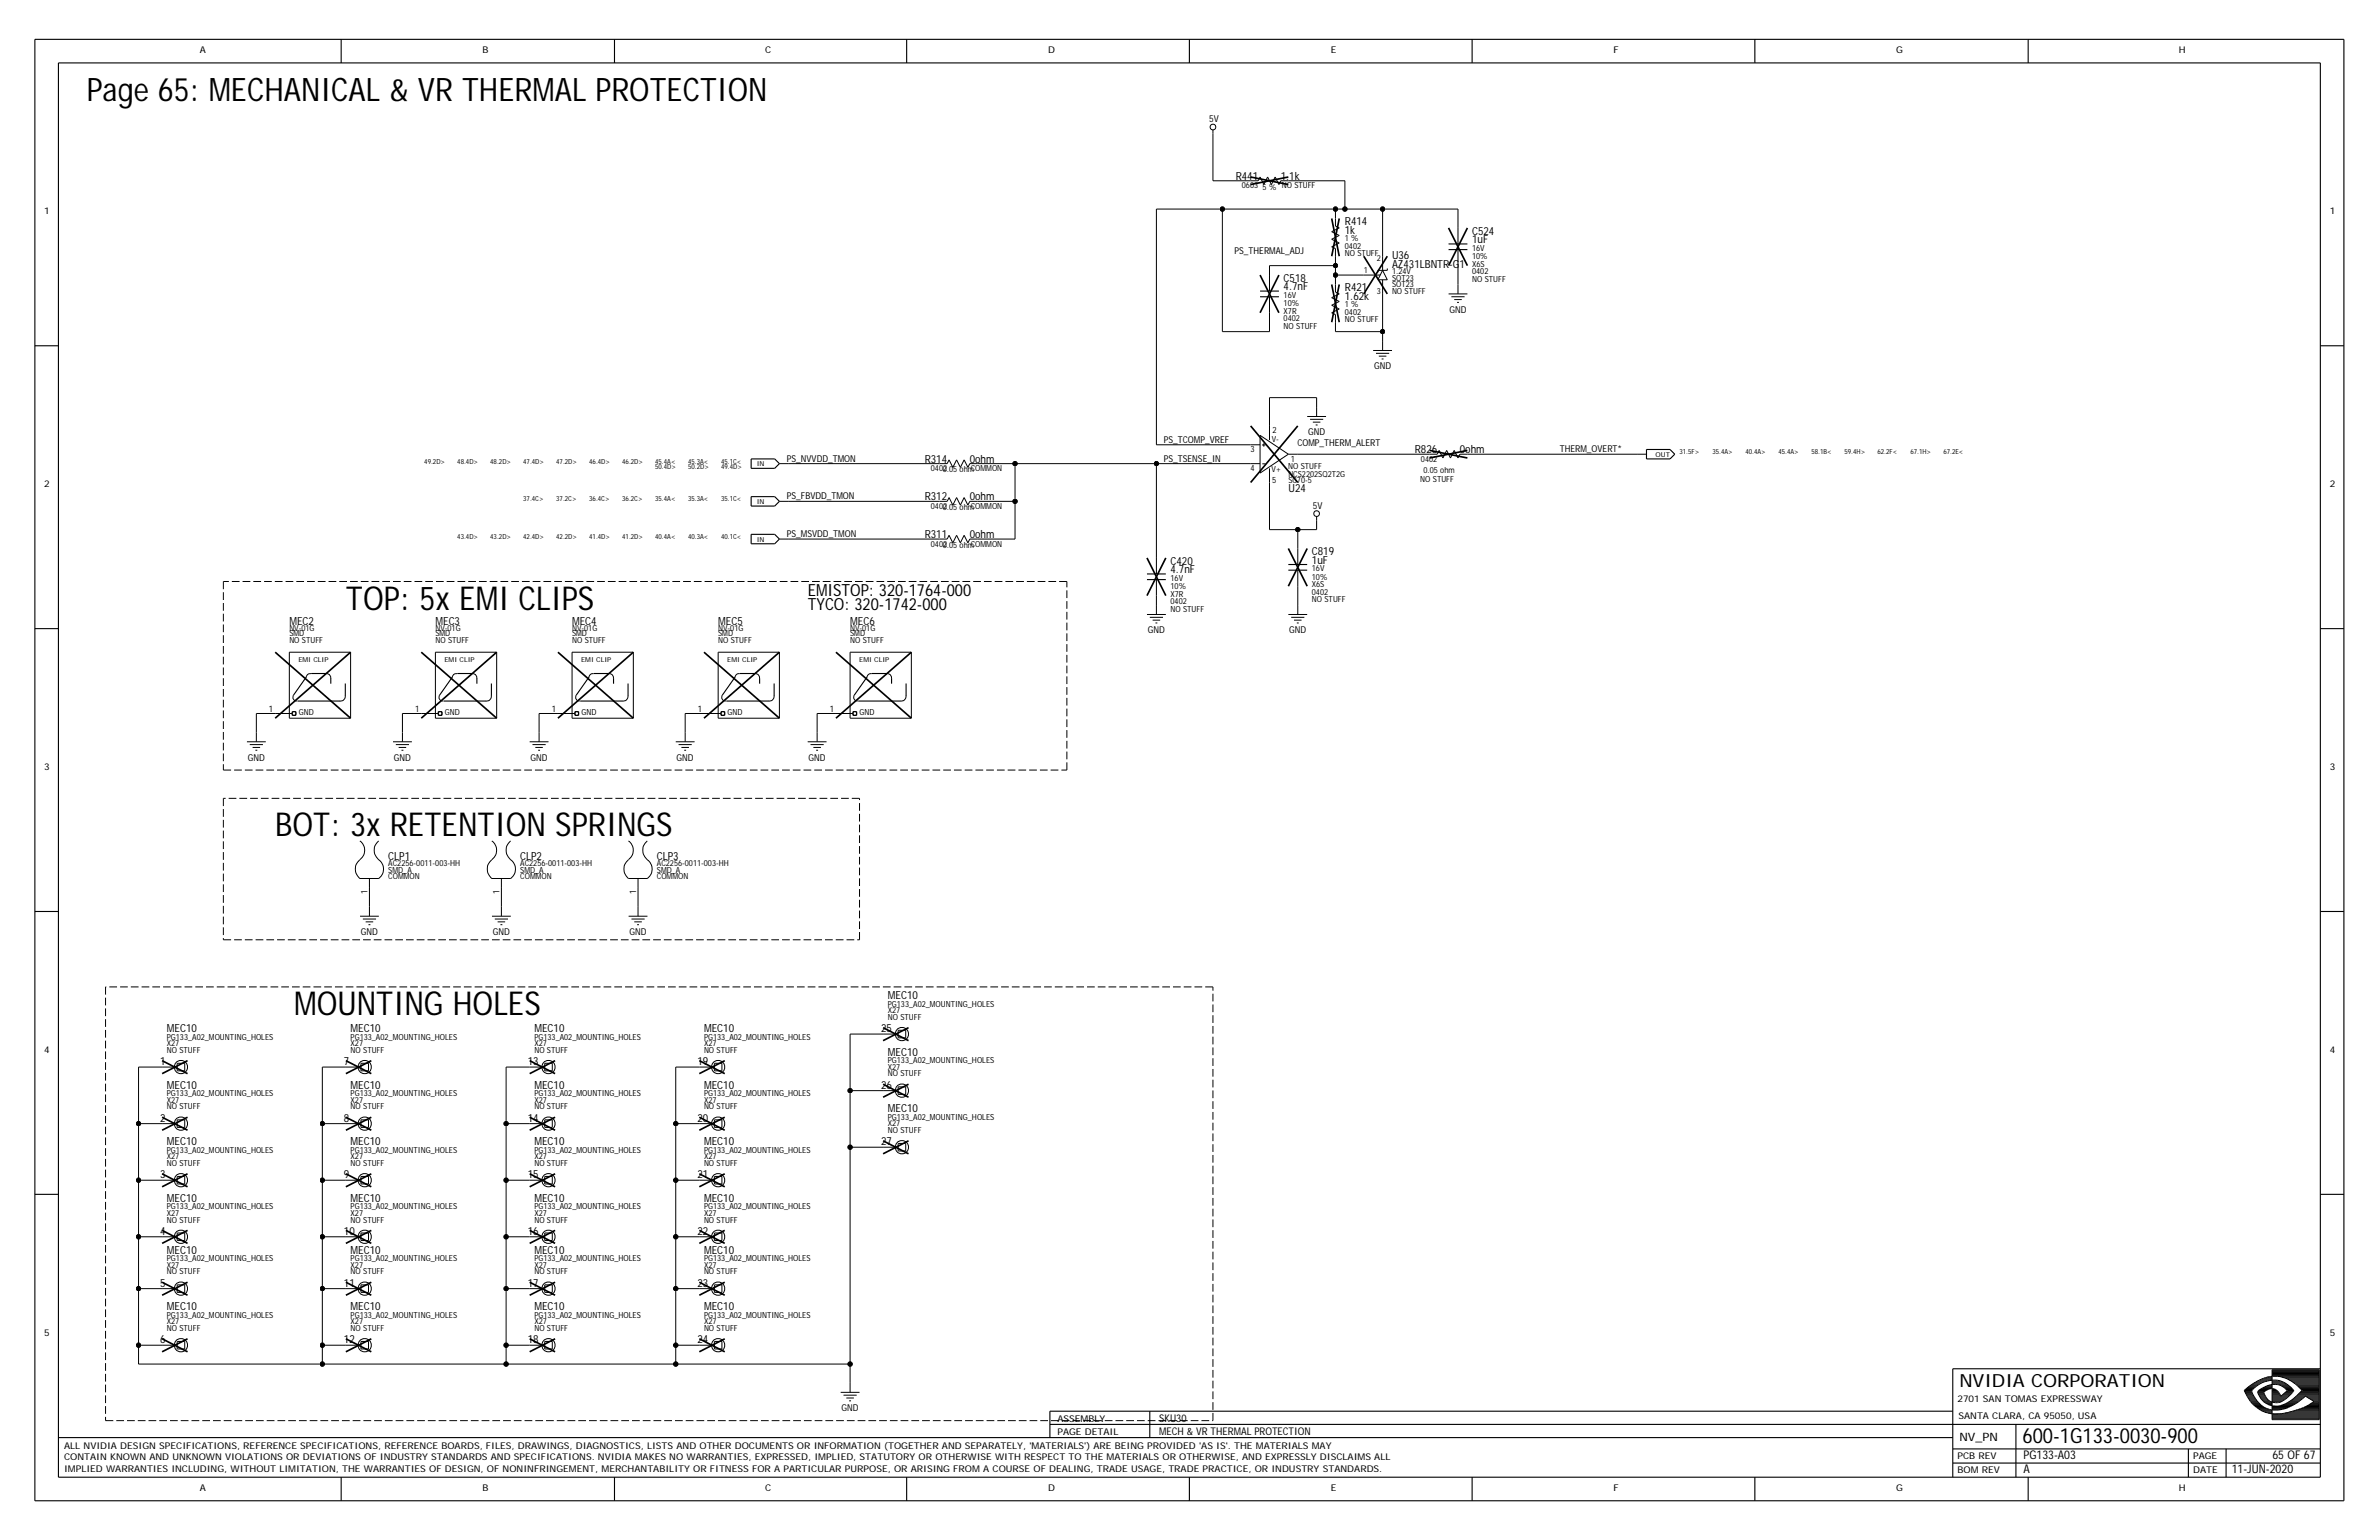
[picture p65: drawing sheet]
<svg xmlns="http://www.w3.org/2000/svg" width="432mm" height="279mm" viewBox="0 0 432 279" stroke-linecap="round" stroke-linejoin="round" font-family="sans-serif">
<defs><g id="words">
<g font-size="6">
<text x="62.8" y="110.6">TOP: 5x EMI CLIPS</text>
<text x="49.9" y="151.7">BOT: 3x RETENTION SPRINGS</text>
<text x="53.4" y="184.2">MOUNTING HOLES</text>
</g>
<text font-size="5.9" x="15.7" y="18.3">Page 65: MECHANICAL &amp; VR THERMAL PROTECTION</text>
<text font-size="3.8" x="367.1" y="261.8">600-1G133-0030-900</text>
<text font-size="3.3" x="355.6" y="251.6">NVIDIA CORPORATION</text>
<g font-size="3">
<text x="146.6" y="110.6">TYCO: 320-1742-000</text>
<text x="146.6" y="108.1">EMISTOP: 320-1764-000</text>
</g>
<g font-size="2.2">
<text x="367.3" y="267.3">A</text>
<text x="367.3" y="264.8">PG133-A03</text>
<text x="405.1" y="267.3">11-JUN-2020</text>
<text x="412.5" y="264.8">65 OF 67</text>
</g>
<text font-size="2.1" x="355.6" y="261.5">NV_PN</text>
<g font-size="2">
<text x="224.3" y="32.6">R441</text>
<text x="232.5" y="32.6">1.1k</text>
<text x="244.1" y="40.8">R414</text>
<text x="244.1" y="42.4">1k</text>
<text x="252.7" y="47">U36</text>
<text x="267.2" y="42.5">C524</text>
<text x="267.2" y="44.1">1uF</text>
<text x="233" y="51.1">C518</text>
<text x="233" y="52.6">4.7nF</text>
<text x="244.1" y="52.8">R421</text>
<text x="252.7" y="48.5">AZ431LBNTR-G1</text>
<text x="244.1" y="54.4">1.62k</text>
<text x="167.8" y="83.9">R314</text>
<text x="176" y="83.9">0ohm</text>
<text x="256.8" y="82.2">R826</text>
<text x="265" y="82.2">0ohm</text>
<text x="233.9" y="89.3">U24</text>
<text x="167.8" y="90.8">R312</text>
<text x="176" y="90.8">0ohm</text>
<text x="167.8" y="97.6">R311</text>
<text x="176" y="97.6">0ohm</text>
<text x="238.1" y="100.7">C819</text>
<text x="212.5" y="102.4">C420</text>
<text x="212.5" y="104">4.7nF</text>
<text x="238.1" y="102.2">1uF</text>
<text x="52.5" y="113.4">MEC2</text>
<text x="79" y="113.4">MEC3</text>
<text x="103.8" y="113.4">MEC4</text>
<text x="130.3" y="113.4">MEC5</text>
<text x="154.3" y="113.4">MEC6</text>
<text x="70.5" y="156">CLP1</text>
<text x="94.4" y="156">CLP2</text>
<text x="119.2" y="156">CLP3</text>
<text x="161.1" y="181.3">MEC10</text>
<text x="30.3" y="187.3">MEC10</text>
<text x="63.6" y="187.3">MEC10</text>
<text x="97" y="187.3">MEC10</text>
<text x="127.8" y="187.3">MEC10</text>
<text x="159.9" y="187.3">25</text>
<text x="161.1" y="191.5">MEC10</text>
<text x="29.1" y="193.3">1</text>
<text x="30.3" y="197.5">MEC10</text>
<text x="62.4" y="193.3">7</text>
<text x="63.6" y="197.5">MEC10</text>
<text x="95.8" y="193.3">13</text>
<text x="97" y="197.5">MEC10</text>
<text x="126.6" y="193.3">19</text>
<text x="127.8" y="197.5">MEC10</text>
<text x="159.9" y="197.5">26</text>
<text x="29.1" y="203.5">2</text>
<text x="62.4" y="203.5">8</text>
<text x="95.8" y="203.5">14</text>
<text x="126.6" y="203.5">20</text>
<text x="161.1" y="201.8">MEC10</text>
<text x="30.3" y="207.8">MEC10</text>
<text x="63.6" y="207.8">MEC10</text>
<text x="97" y="207.8">MEC10</text>
<text x="127.8" y="207.8">MEC10</text>
<text x="159.9" y="207.8">27</text>
<text x="29.1" y="213.8">3</text>
<text x="62.4" y="213.8">9</text>
<text x="95.8" y="213.8">15</text>
<text x="126.6" y="213.8">21</text>
<text x="30.3" y="218.1">MEC10</text>
<text x="63.6" y="218.1">MEC10</text>
<text x="97" y="218.1">MEC10</text>
<text x="127.8" y="218.1">MEC10</text>
<text x="29.1" y="224">4</text>
<text x="30.3" y="227.5">MEC10</text>
<text x="62.4" y="224">10</text>
<text x="63.6" y="227.5">MEC10</text>
<text x="95.8" y="224">16</text>
<text x="97" y="227.5">MEC10</text>
<text x="126.6" y="224">22</text>
<text x="127.8" y="227.5">MEC10</text>
<text x="29.1" y="233.5">5</text>
<text x="62.4" y="233.5">11</text>
<text x="95.8" y="233.5">17</text>
<text x="126.6" y="233.5">23</text>
<text x="30.3" y="237.7">MEC10</text>
<text x="63.6" y="237.7">MEC10</text>
<text x="97" y="237.7">MEC10</text>
<text x="127.8" y="237.7">MEC10</text>
<text x="29.1" y="243.7">6</text>
<text x="62.4" y="243.7">12</text>
<text x="95.8" y="243.7">18</text>
<text x="126.6" y="243.7">24</text>
</g>
<g font-size="1.9">
<text x="210.4" y="257.9">SKU30</text>
<text x="210.4" y="260.3">MECH &amp; VR THERMAL PROTECTION</text>
</g>
<g font-size="1.7">
<text x="36.3" y="9.7">A</text>
<text x="87.6" y="9.7">B</text>
<text x="138.9" y="9.7">C</text>
<text x="190.2" y="9.7">D</text>
<text x="241.5" y="9.7">E</text>
<text x="292.9" y="9.7">F</text>
<text x="344.2" y="9.7">G</text>
<text x="395.5" y="9.7">H</text>
<text x="219.4" y="22.2">5V</text>
<text x="8" y="38.8">1</text>
<text x="422.9" y="38.8">1</text>
<text x="224.1" y="46.1">PS_THERMAL_ADJ</text>
<text x="263.1" y="56.7">GND</text>
<text x="249.4" y="67">GND</text>
<text x="142.8" y="83.8">PS_NVVDD_TMON</text>
<text x="211.3" y="83.8">PS_TSENSE_IN</text>
<text x="211.3" y="80.4">PS_TCOMP_VREF</text>
<text x="235.5" y="81">COMP_THERM_ALERT</text>
<text x="237.4" y="79">GND</text>
<text x="283.1" y="82.1">THERM_OVERT*</text>
<text x="8" y="88.4">2</text>
<text x="422.9" y="88.4">2</text>
<text x="142.8" y="90.6">PS_FBVDD_TMON</text>
<text x="238.3" y="92.3">5V</text>
<text x="142.8" y="97.5">PS_MSVDD_TMON</text>
<text x="208.3" y="114.9">GND</text>
<text x="234" y="114.9">GND</text>
<text x="8" y="139.7">3</text>
<text x="45" y="138">GND</text>
<text x="71.5" y="138">GND</text>
<text x="96.3" y="138">GND</text>
<text x="122.8" y="138">GND</text>
<text x="146.8" y="138">GND</text>
<text x="422.9" y="139.7">3</text>
<text x="65.5" y="169.6">GND</text>
<text x="89.5" y="169.6">GND</text>
<text x="114.3" y="169.6">GND</text>
<text x="8" y="191">4</text>
<text x="422.9" y="191">4</text>
<text x="8" y="242.3">5</text>
<text x="422.9" y="242.3">5</text>
<text x="152.8" y="256">GND</text>
<text x="191.9" y="257.9">ASSEMBLY</text>
<text x="355.3" y="254.3">2701 SAN TOMAS EXPRESSWAY</text>
<text x="355.5" y="257.4">SANTA CLARA, CA 95050, USA</text>
<text x="11.6" y="262.9">ALL NVIDIA DESIGN SPECIFICATIONS, REFERENCE SPECIFICATIONS, REFERENCE BOARDS, FILES, DRAWINGS, DIAGNOSTICS, LISTS AND OTHER DOCUMENTS OR INFORMATION (TOGETHER AND SEPARATELY, 'MATERIALS') ARE BEING PROVIDED 'AS IS'. THE MATERIALS MAY</text>
<text x="191.9" y="260.3">PAGE DETAIL</text>
<text x="11.6" y="264.9">CONTAIN KNOWN AND UNKNOWN VIOLATIONS OR DEVIATIONS OF INDUSTRY STANDARDS AND SPECIFICATIONS. NVIDIA MAKES NO WARRANTIES, EXPRESSED, IMPLIED, STATUTORY OR OTHERWISE WITH RESPECT TO THE MATERIALS OR OTHERWISE, AND EXPRESSLY DISCLAIMS ALL</text>
<text x="11.6" y="267.2">IMPLIED WARRANTIES INCLUDING, WITHOUT LIMITATION, THE WARRANTIES OF DESIGN, OF NONINFRINGEMENT, MERCHANTABILITY OR FITNESS FOR A PARTICULAR PURPOSE, OR ARISING FROM A COURSE OF DEALING, TRADE USAGE, TRADE PRACTICE, OR INDUSTRY STANDARDS.</text>
<text x="355.3" y="267.3">BOM REV</text>
<text x="355.3" y="264.8">PCB REV</text>
<text x="398.1" y="264.8">PAGE</text>
<text x="398.1" y="267.3">DATE</text>
<text x="36.3" y="270.6">A</text>
<text x="87.6" y="270.6">B</text>
<text x="138.9" y="270.6">C</text>
<text x="190.2" y="270.6">D</text>
<text x="241.5" y="270.6">E</text>
<text x="292.9" y="270.6">F</text>
<text x="344.2" y="270.6">G</text>
<text x="395.5" y="270.6">H</text>
</g>
<g font-size="1.6">
<text x="227" y="81.9">3</text>
<text x="231" y="78.5">2</text>
<text x="234.3" y="83.8">1</text>
<text x="227" y="85.5">4</text>
<text x="230.9" y="87.6">5</text>
<text x="48.8" y="129.1">1</text>
<text x="75.3" y="129.1">1</text>
<text x="100.1" y="129.1">1</text>
<text x="126.7" y="129.1">1</text>
<text x="150.6" y="129.1">1</text>
<text x="66.7" y="162.2" transform="rotate(-90 66.7 162.2)">1</text>
<text x="90.7" y="162.2" transform="rotate(-90 90.7 162.2)">1</text>
<text x="115.5" y="162.2" transform="rotate(-90 115.5 162.2)">1</text>
</g>
<g font-size="1.5">
<text x="225.4" y="34.2">0603</text>
<text x="229.2" y="34.4">5 % NO STUFF</text>
<text x="244.1" y="43.7">1 %</text>
<text x="244.1" y="45.1">0402</text>
<text x="244.1" y="46.5">NO STUFF</text>
<text x="249.9" y="47.3">2</text>
<text x="267.2" y="45.5">16V</text>
<text x="267.2" y="47">10%</text>
<text x="247.5" y="49.6">1</text>
<text x="249.9" y="53.3">3</text>
<text x="252.7" y="50.9">SOT23</text>
<text x="252.7" y="49.7">1.24V</text>
<text x="252.7" y="52.1">SOT23</text>
<text x="252.7" y="53.3">NO STUFF</text>
<text x="267.2" y="49.7">0402</text>
<text x="267.2" y="48.4">X6S</text>
<text x="267.2" y="51.1">NO STUFF</text>
<text x="233" y="54">16V</text>
<text x="233" y="58.3">0402</text>
<text x="233" y="56.9">X7R</text>
<text x="233" y="55.5">10%</text>
<text x="233" y="59.7">NO STUFF</text>
<text x="244.1" y="57.1">0402</text>
<text x="244.1" y="55.7">1 %</text>
<text x="244.1" y="58.5">NO STUFF</text>
<text x="230.8" y="80.2">V-</text>
<text x="257.9" y="83.8">0402</text>
<text x="169" y="85.5">0402</text>
<text x="171.1" y="85.7">0.05 ohmCOMMON</text>
<text x="230.8" y="85.6">V+</text>
<text x="233.8" y="85.2">NO STUFF</text>
<text x="233.8" y="87.7">SC70-5</text>
<text x="233.8" y="86.5">NCS2202SQ2T2G</text>
<text x="257.8" y="87.5">NO STUFF</text>
<text x="258.4" y="85.8">0.05 ohm</text>
<text x="169" y="92.3">0402</text>
<text x="171.1" y="92.6">0.05 ohmCOMMON</text>
<text x="169" y="99.2">0402</text>
<text x="171.1" y="99.4">0.05 ohmCOMMON</text>
<text x="212.5" y="106.9">10%</text>
<text x="212.5" y="105.3">16V</text>
<text x="238.1" y="107.9">0402</text>
<text x="238.1" y="106.5">X6S</text>
<text x="238.1" y="103.6">16V</text>
<text x="238.1" y="105.2">10%</text>
<text x="212.5" y="108.2">X7R</text>
<text x="212.5" y="109.6">0402</text>
<text x="212.5" y="111">NO STUFF</text>
<text x="238.1" y="109.3">NO STUFF</text>
<text x="52.5" y="116.6">NO STUFF</text>
<text x="52.5" y="114.6">NV-01G</text>
<text x="52.5" y="115.4">SMD</text>
<text x="79" y="116.6">NO STUFF</text>
<text x="79" y="114.6">NV-01G</text>
<text x="79" y="115.4">SMD</text>
<text x="103.8" y="116.6">NO STUFF</text>
<text x="103.8" y="114.6">NV-01G</text>
<text x="103.8" y="115.4">SMD</text>
<text x="130.3" y="116.6">NO STUFF</text>
<text x="130.3" y="114.6">NV-01G</text>
<text x="130.3" y="115.4">SMD</text>
<text x="154.3" y="116.6">NO STUFF</text>
<text x="154.3" y="114.6">NV-01G</text>
<text x="154.3" y="115.4">SMD</text>
<text x="54.2" y="129.8">GND</text>
<text x="80.7" y="129.8">GND</text>
<text x="105.5" y="129.8">GND</text>
<text x="132.1" y="129.8">GND</text>
<text x="156" y="129.8">GND</text>
<text x="70.5" y="158.4">SMD_A</text>
<text x="70.5" y="159.6">COMMON</text>
<text x="70.5" y="157.2">AC2256-0011-003-HH</text>
<text x="94.4" y="158.4">SMD_A</text>
<text x="94.4" y="159.6">COMMON</text>
<text x="94.4" y="157.2">AC2256-0011-003-HH</text>
<text x="119.2" y="159.6">COMMON</text>
<text x="119.2" y="157.2">AC2256-0011-003-HH</text>
<text x="119.2" y="158.4">SMD_A</text>
<text x="161.1" y="185">NO STUFF</text>
<text x="161.1" y="182.6">PG133_A02_MOUNTING_HOLES</text>
<text x="161.1" y="183.8">X27</text>
<text x="30.3" y="191">NO STUFF</text>
<text x="30.3" y="188.6">PG133_A02_MOUNTING_HOLES</text>
<text x="30.3" y="189.8">X27</text>
<text x="63.6" y="191">NO STUFF</text>
<text x="63.6" y="188.6">PG133_A02_MOUNTING_HOLES</text>
<text x="63.6" y="189.8">X27</text>
<text x="97" y="191">NO STUFF</text>
<text x="97" y="188.6">PG133_A02_MOUNTING_HOLES</text>
<text x="97" y="189.8">X27</text>
<text x="127.8" y="191">NO STUFF</text>
<text x="127.8" y="188.6">PG133_A02_MOUNTING_HOLES</text>
<text x="127.8" y="189.8">X27</text>
<text x="161.1" y="195.3">NO STUFF</text>
<text x="161.1" y="192.9">PG133_A02_MOUNTING_HOLES</text>
<text x="161.1" y="194.1">X27</text>
<text x="30.3" y="201.3">NO STUFF</text>
<text x="30.3" y="198.9">PG133_A02_MOUNTING_HOLES</text>
<text x="30.3" y="200.1">X27</text>
<text x="63.6" y="201.3">NO STUFF</text>
<text x="63.6" y="198.9">PG133_A02_MOUNTING_HOLES</text>
<text x="63.6" y="200.1">X27</text>
<text x="97" y="201.3">NO STUFF</text>
<text x="97" y="198.9">PG133_A02_MOUNTING_HOLES</text>
<text x="97" y="200.1">X27</text>
<text x="127.8" y="201.3">NO STUFF</text>
<text x="127.8" y="198.9">PG133_A02_MOUNTING_HOLES</text>
<text x="127.8" y="200.1">X27</text>
<text x="161.1" y="203.2">PG133_A02_MOUNTING_HOLES</text>
<text x="30.3" y="209.2">PG133_A02_MOUNTING_HOLES</text>
<text x="63.6" y="209.2">PG133_A02_MOUNTING_HOLES</text>
<text x="97" y="209.2">PG133_A02_MOUNTING_HOLES</text>
<text x="127.8" y="209.2">PG133_A02_MOUNTING_HOLES</text>
<text x="161.1" y="205.6">NO STUFF</text>
<text x="161.1" y="204.4">X27</text>
<text x="30.3" y="211.6">NO STUFF</text>
<text x="30.3" y="210.4">X27</text>
<text x="63.6" y="211.6">NO STUFF</text>
<text x="63.6" y="210.4">X27</text>
<text x="97" y="211.6">NO STUFF</text>
<text x="97" y="210.4">X27</text>
<text x="127.8" y="211.6">NO STUFF</text>
<text x="127.8" y="210.4">X27</text>
<text x="30.3" y="221.8">NO STUFF</text>
<text x="30.3" y="219.4">PG133_A02_MOUNTING_HOLES</text>
<text x="30.3" y="220.6">X27</text>
<text x="63.6" y="221.8">NO STUFF</text>
<text x="63.6" y="219.4">PG133_A02_MOUNTING_HOLES</text>
<text x="63.6" y="220.6">X27</text>
<text x="97" y="221.8">NO STUFF</text>
<text x="97" y="219.4">PG133_A02_MOUNTING_HOLES</text>
<text x="97" y="220.6">X27</text>
<text x="127.8" y="221.8">NO STUFF</text>
<text x="127.8" y="219.4">PG133_A02_MOUNTING_HOLES</text>
<text x="127.8" y="220.6">X27</text>
<text x="30.3" y="231.2">NO STUFF</text>
<text x="30.3" y="228.8">PG133_A02_MOUNTING_HOLES</text>
<text x="30.3" y="230">X27</text>
<text x="63.6" y="231.2">NO STUFF</text>
<text x="63.6" y="228.8">PG133_A02_MOUNTING_HOLES</text>
<text x="63.6" y="230">X27</text>
<text x="97" y="231.2">NO STUFF</text>
<text x="97" y="228.8">PG133_A02_MOUNTING_HOLES</text>
<text x="97" y="230">X27</text>
<text x="127.8" y="231.2">NO STUFF</text>
<text x="127.8" y="228.8">PG133_A02_MOUNTING_HOLES</text>
<text x="127.8" y="230">X27</text>
<text x="30.3" y="239.1">PG133_A02_MOUNTING_HOLES</text>
<text x="63.6" y="239.1">PG133_A02_MOUNTING_HOLES</text>
<text x="97" y="239.1">PG133_A02_MOUNTING_HOLES</text>
<text x="127.8" y="239.1">PG133_A02_MOUNTING_HOLES</text>
<text x="30.3" y="241.5">NO STUFF</text>
<text x="30.3" y="240.3">X27</text>
<text x="63.6" y="241.5">NO STUFF</text>
<text x="63.6" y="240.3">X27</text>
<text x="97" y="241.5">NO STUFF</text>
<text x="97" y="240.3">X27</text>
<text x="127.8" y="241.5">NO STUFF</text>
<text x="127.8" y="240.3">X27</text>
</g>
<g font-size="1.3">
<text x="304.8" y="82.4">31.5F&gt;</text>
<text x="310.8" y="82.4">35.4A&gt;</text>
<text x="316.8" y="82.4">40.4A&gt;</text>
<text x="322.8" y="82.4">45.4A&gt;</text>
<text x="328.8" y="82.4">58.1B&lt;</text>
<text x="334.8" y="82.4">59.4H&gt;</text>
<text x="340.8" y="82.4">62.2F&lt;</text>
<text x="346.7" y="82.4">67.1H&gt;</text>
<text x="352.7" y="82.4">67.2E&lt;</text>
<text x="77" y="84.1">49.2D&gt;</text>
<text x="83" y="84.1">48.4D&gt;</text>
<text x="89" y="84.1">48.2D&gt;</text>
<text x="95" y="84.1">47.4D&gt;</text>
<text x="101" y="84.1">47.2D&gt;</text>
<text x="106.9" y="84.1">46.4D&gt;</text>
<text x="112.9" y="84.1">46.2D&gt;</text>
<text x="118.9" y="85.1">50.4D&gt;</text>
<text x="118.9" y="84.1">45.4A&lt;</text>
<text x="124.9" y="85.1">50.2D&gt;</text>
<text x="124.9" y="84.1">45.3A&lt;</text>
<text x="130.9" y="85.1">49.4D&gt;</text>
<text x="130.9" y="84.1">45.1C&lt;</text>
<text x="95" y="91">37.4C&gt;</text>
<text x="101" y="91">37.2C&gt;</text>
<text x="106.9" y="91">36.4C&gt;</text>
<text x="112.9" y="91">36.2C&gt;</text>
<text x="118.9" y="91">35.4A&lt;</text>
<text x="124.9" y="91">35.3A&lt;</text>
<text x="130.9" y="91">35.1C&lt;</text>
<text x="83" y="97.8">43.4D&gt;</text>
<text x="89" y="97.8">43.2D&gt;</text>
<text x="95" y="97.8">42.4D&gt;</text>
<text x="101" y="97.8">42.2D&gt;</text>
<text x="106.9" y="97.8">41.4D&gt;</text>
<text x="112.9" y="97.8">41.2D&gt;</text>
<text x="118.9" y="97.8">40.4A&lt;</text>
<text x="124.9" y="97.8">40.3A&lt;</text>
<text x="130.9" y="97.8">40.1C&lt;</text>
</g>
<g font-size="1.2">
<text x="300.5" y="82.9">OUT</text>
<text x="137.4" y="84.6">IN</text>
<text x="137.4" y="91.4">IN</text>
<text x="137.4" y="98.2">IN</text>
<text x="54.2" y="120.1">EMI CLIP</text>
<text x="80.7" y="120.1">EMI CLIP</text>
<text x="105.5" y="120.1">EMI CLIP</text>
<text x="132" y="120.1">EMI CLIP</text>
<text x="155.9" y="120.1">EMI CLIP</text>
</g>
</g></defs>
<g fill="none" stroke="#000" stroke-width=".18">
<path d="M209.9 37.9v42.8zM209.9 37.9h12zM220.2 24.2v8.6zM220.2 32.8h6.8zM220.2 23.6v.6zM221.9 37.9v22.3zM221.9 37.9h20.5zM227 32.8h1.4zM228.7 32.1l-.3 .7zM228.7 32.1l.7 1.4zM230.1 32.1l-.7 1.4zM230.1 32.1l.7 1.4z"/>
<path d="M231.4 32.1l.7 1.4zM231.4 32.1l-.6 1.4zM232.5 32.8h1.3zM232.5 32.8l-.4 .7zM233.8 32.8h10.3zM242.4 37.9h1.7zM242.4 37.9v1.7zM242.4 39.6v1.4zM244.1 32.8v5.1zM244.1 37.9h6.8zM250.9 37.9h13.7zM250.9 37.9v8.6z"/>
<path d="M264.6 37.9v3.5zM230.4 56.7v3.5zM230.4 48.2h12zM230.4 48.2v1.7zM230.4 53.8v2.9zM230.4 49.9v2.9zM241.7 44.8l.7 .3zM241.7 44.8l1.4-.7zM241.7 43.4l1.4 .7zM241.7 43.4l1.4-.7zM241.7 42l1.4 .7zM241.7 42l1.4-.6z"/>
<path d="M241.7 56.7l.7 .4zM241.7 56.7l1.4-.6zM241.7 55.4l1.4 .7zM241.7 55.4l1.4-.7zM241.7 54l1.4 .7zM241.7 54l1.4-.7zM242.4 46.5v1.7zM242.4 48.2v1.7zM242.4 49.9h5.1zM242.4 49.9v1.7zM242.4 58.5v1.7zM242.4 45.1v1.4z"/>
<path d="M242.4 41l.7 .4zM242.4 57.1v1.4zM242.4 53l.7 .3zM242.4 51.6v1.4zM247.5 49.9h3zM250.1 50.8h1.7zM250.1 49v.4zM250.1 49h1.7zM250.9 53.3v6.9zM250.9 50.8v2.5zM250.9 49l.9 1.8zM250.9 46.5v2.5z"/>
<path d="M250.9 49l-.8 1.8zM251.8 48.7v.3zM262.9 53.3h3.4zM263.4 53.8h2.4zM263.9 54.4h1.4zM264.5 54.9h.3zM264.6 48.2v3.4zM264.6 45.3v2.9zM264.6 41.4v2.9zM264.6 51.6v1.7zM221.9 60.2h8.5zM228.7 79l5.1 3.4z"/>
<path d="M228.7 79v6.8zM230.4 72.1h8.6zM230.4 72.1v5.2zM230.4 77.3v2.5zM237.3 75.6h3.4zM237.8 76.1h2.4zM238.3 76.6h1.4zM238.8 77.1h.3zM239 72.1v1.8zM239 73.9v1.7zM242.4 60.2h8.5zM249.2 63.6h3.5z"/>
<path d="M249.7 64.1h2.4zM250.3 64.6h1.3zM250.8 65.1h.3zM250.9 60.2v1.7zM250.9 61.9v1.7zM141.5 97.8h1.7zM141.5 84.1h1.7zM141.5 91h1.7zM143.2 84.1h27.3zM143.2 91h27.3zM143.2 97.8h27.3zM170.5 84.1h1.4z"/>
<path d="M170.5 91h1.4zM170.5 97.8h1.4zM172.3 83.4l-.4 .7zM172.3 83.4l.6 1.4zM172.3 90.3l-.4 .7zM172.3 90.3l.6 1.3zM172.3 97.1l-.4 .7zM172.3 97.1l.6 1.4zM173.6 83.4l-.7 1.4zM173.6 83.4l.7 1.4zM173.6 90.3l-.7 1.3zM173.6 90.3l.7 1.3z"/>
<path d="M173.6 97.1l-.7 1.4zM173.6 97.1l.7 1.4zM175 83.4l.7 1.4zM175 83.4l-.7 1.4zM175 90.3l.7 1.3zM175 90.3l-.7 1.3zM175 97.1l.7 1.4zM175 97.1l-.7 1.4zM176 84.1h1.4zM176 84.1l-.3 .7zM176 91h1.4zM176 91l-.3 .6z"/>
<path d="M176 97.8h1.4zM176 97.8l-.3 .7zM177.4 97.8h6.8zM177.4 91h6.8zM177.4 84.1h6.8zM184.2 91v6.8zM184.2 84.1v6.9zM184.2 84.1h25.7zM209.9 80.7h17.1zM209.9 84.1h17.1zM209.9 84.1v17.1zM227 84.1h1.7z"/>
<path d="M227 80.7h1.7zM228.7 85.8l5.1-3.4zM229.1 80.7h.6zM229.1 84.2h.6zM229.4 80.4v.6zM230.4 96.1h5.2zM230.4 87.5v8.6zM230.4 85v2.5zM233.8 82.4h1.8zM235.6 82.4h23.9zM235.6 96.1h3.4zM235.6 96.1v3.4z"/>
<path d="M235.6 99.5v2.9zM239 94.4v1.7zM239 93.7v.7zM259.5 82.4h1.4zM261.2 81.7l-.3 .7zM261.2 81.7l.7 1.4zM262.6 81.7l-.7 1.4zM262.6 81.7l.7 1.4zM263.9 81.7l.7 1.4zM263.9 81.7l-.6 1.4zM265 82.4h1.3zM265 82.4l-.4 .7z"/>
<path d="M266.3 82.4h30.8zM297.1 82.4h1.7zM52.5 118.3v12zM52.5 118.3h11.1zM63.6 118.3v12zM79 118.3v12zM79 118.3h11.1zM90.1 118.3v12zM103.8 118.3v12zM103.8 118.3h11.2zM115 118.3v12zM130.3 118.3v12z"/>
<path d="M130.3 118.3h11.2zM141.5 118.3v12zM154.3 118.3v12zM154.3 118.3h11.1zM165.4 118.3v12zM208.2 111.5h3.4zM208.7 112h2.4zM209.2 112.5h1.4zM209.7 113h.4zM209.9 108.1v1.7zM209.9 105.2v2.9zM209.9 101.2v2.9z"/>
<path d="M209.9 109.8v1.7zM233.8 111.5h3.5zM234.4 112h2.3zM234.9 112.5h1.3zM235.4 113h.3zM235.6 106.4v3.4zM235.6 103.4v3zM235.6 109.8v1.7zM44.8 134.6h3.4zM45.3 135.1h2.4zM45.8 135.6h1.4zM46.4 136.1h.3z"/>
<path d="M46.5 129.4h3.4zM46.5 129.4v3.5zM46.5 132.9v1.7zM49.9 129.4h3.1zM52.5 130.3h11.1zM53 129.8h.7zM53 129.1h.7zM53 129.1v.7zM53.1 129.2l.3-.1 .2 .1v.5l-.2 .1-.3-.1zM53.3 126.1a.69 .69 0 0 0 0 .8 .69 .69 0 0 0 .6 .3M53.7 129.1v.7zM56.5 122.2h-.1a.72 .72 0 0 0-.8 .7"/>
<path d="M59.1 122.2a.74 .74 0 0 1 .9 .9M62.6 126.2a.84 .84 0 0 1-.9 1M71.3 134.6h3.5zM71.8 135.1h2.4zM72.4 135.6h1.3zM72.9 136.1h.3zM73 129.4h3.5zM73 129.4v3.5zM73 132.9v1.7zM76.5 129.4h3zM79 130.3h11.1zM79.5 129.8h.7z"/>
<path d="M79.5 129.1h.7zM79.5 129.1v.7zM79.6 129.2l.3-.1 .2 .1v.5l-.2 .1-.3-.1zM79.8 126.1a.69 .69 0 0 0 0 .8 .69 .69 0 0 0 .6 .3M80.2 129.1v.7zM83 122.2h-.1a.72 .72 0 0 0-.8 .7M85.6 122.2a.74 .74 0 0 1 .9 .9M89.2 126.2a.84 .84 0 0 1-1 1M96.1 134.6h3.5zM96.6 135.1h2.4zM97.2 135.6h1.3zM97.7 136.1h.3z"/>
<path d="M97.8 129.4v3.5zM97.8 129.4h3.5zM97.8 132.9v1.7zM101.3 129.4h3zM103.8 130.3h11.2zM104.3 129.8h.7zM104.3 129.1h.7zM104.3 129.1v.7zM104.4 129.2l.3-.1 .2 .1v.5l-.2 .1-.3-.1zM104.6 126.1a.69 .69 0 0 0 0 .8 .69 .69 0 0 0 .6 .3M105 129.1v.7zM107.8 122.2h-.1a.72 .72 0 0 0-.8 .7"/>
<path d="M110.4 122.2a.74 .74 0 0 1 .9 .9M114 126.2a.84 .84 0 0 1-1 1M122.7 134.6h3.4zM123.2 135.1h2.4zM123.7 135.6h1.3zM124.2 136.1h.3zM124.4 129.4h3.4zM124.4 129.4v3.5zM124.4 132.9v1.7zM127.8 129.4h3.1zM130.3 130.3h11.2zM130.9 129.8h.6z"/>
<path d="M130.9 129.1h.6zM130.9 129.1v.7zM130.9 129.2l.3-.1 .3 .1v.5l-.3 .1-.3-.1zM131.1 126.1a.69 .69 0 0 0 0 .8 .69 .69 0 0 0 .7 .3M131.5 129.1v.7zM134.3 122.2h-.1a.72 .72 0 0 0-.8 .7M137 122.2a.74 .74 0 0 1 .8 .9M140.5 126.2a.84 .84 0 0 1-1 1M146.6 134.6h3.4zM147.1 135.1h2.4zM147.6 135.6h1.4zM148.1 136.1h.4z"/>
<path d="M148.3 129.4h3.4zM148.3 129.4v3.5zM148.3 132.9v1.7zM151.7 129.4h3.1zM154.3 130.3h11.1zM154.8 129.8h.7zM154.8 129.1h.7zM154.8 129.1v.7zM154.9 129.2l.3-.1 .2 .1v.5l-.2 .1-.3-.1zM155 126.1a.69 .69 0 0 0 0 .8 .69 .69 0 0 0 .7 .3M155.5 129.1v.7zM158.2 122.2h-.1a.72 .72 0 0 0-.8 .7"/>
<path d="M160.9 122.2a.74 .74 0 0 1 .9 .9M164.4 126.2a.84 .84 0 0 1-.9 1M65.3 156a2.17 2.17 0 0 0 0 3.4M65.3 152.6a2.07 2.07 0 0 1 0 3.4M65.3 159.4h3.5zM67.1 159.4v1.7zM68.7 152.6a2.25 2.25 0 0 0 .4 3.7 2.1 2.1 0 0 1-.4 3.1M89.3 156a2.17 2.17 0 0 0 0 3.4M89.3 152.6a2.07 2.07 0 0 1 0 3.4M89.3 159.4h3.4zM91 159.4v1.7zM92.7 152.6a2.25 2.25 0 0 0 .4 3.7 2.1 2.1 0 0 1-.4 3.1"/>
<path d="M114.1 156a2.17 2.17 0 0 0 0 3.4M114.1 152.6a2.07 2.07 0 0 1 0 3.4M114.1 159.4h3.4zM115.8 159.4v1.7zM117.5 152.6a2.17 2.17 0 0 0 0 3.4M117.5 156a2.07 2.07 0 0 1 0 3.4M65.3 166.2h3.5zM65.9 166.7h2.4zM66.4 167.3h1.3zM66.9 167.8h.3zM67.1 161.1v3.4zM67.1 164.5v1.7z"/>
<path d="M89.3 166.2h3.4zM89.8 166.7h2.4zM90.3 167.3h1.4zM90.8 167.8h.4zM91 161.1v3.4zM91 164.5v1.7zM114.1 166.2h3.4zM114.6 166.7h2.4zM115.1 167.3h1.4zM115.6 167.8h.4zM115.8 161.1v3.4zM115.8 164.5v1.7z"/>
<path d="M25.1 193.6h4.3zM25.1 193.6v10.3zM29.4 193.6h2.2zM32.2 192.9h1.3zM32.2 192.9v1.4zM32.2 194.3h1.3zM33.5 192.9v1.4zM58.5 193.6v10.3zM58.5 193.6h4.3zM62.8 193.6h2.2zM65.5 192.9h1.4zM65.5 192.9v1.4z"/>
<path d="M65.5 194.3h1.4zM66.9 192.9v1.4zM91.9 193.6v10.3zM91.9 193.6h4.2zM96.1 193.6h2.2zM98.9 192.9h1.3zM98.9 192.9v1.4zM98.9 194.3h1.3zM100.2 192.9v1.4zM122.7 193.6v10.3zM122.7 193.6h4.2zM126.9 193.6h2.2z"/>
<path d="M129.7 192.9h1.3zM129.7 192.9v1.4zM129.7 194.3h1.3zM131 192.9v1.4zM154.3 197.9v10.2zM154.3 197.9h6zM154.3 187.6v10.3zM154.3 187.6h6zM160.3 197.9h2.2zM160.3 187.6h2.2zM163 197.2h1.4zM163 197.2v1.4z"/>
<path d="M163 198.6h1.4zM163 186.9h1.4zM163 186.9v1.4zM163 188.3h1.4zM164.4 197.2v1.4zM164.4 186.9v1.4zM25.1 203.9h4.3zM25.1 203.9v10.2zM25.1 214.1h4.3zM25.1 214.1v10.3zM29.4 214.1h2.2zM29.4 203.9h2.2z"/>
<path d="M32.2 213.4h1.3zM32.2 213.4v1.4zM32.2 214.8h1.3zM32.2 203.2h1.3zM32.2 203.2v1.3zM32.2 204.5h1.3zM33.5 213.4v1.4zM33.5 203.2v1.3zM58.5 214.1v10.3zM58.5 203.9v10.2zM58.5 214.1h4.3zM58.5 203.9h4.3z"/>
<path d="M62.8 214.1h2.2zM62.8 203.9h2.2zM65.5 213.4h1.4zM65.5 213.4v1.4zM65.5 214.8h1.4zM65.5 203.2h1.4zM65.5 203.2v1.3zM65.5 204.5h1.4zM66.9 213.4v1.4zM66.9 203.2v1.3zM91.9 214.1v10.3zM91.9 203.9v10.2z"/>
<path d="M91.9 214.1h4.2zM91.9 203.9h4.2zM96.1 214.1h2.2zM96.1 203.9h2.2zM98.9 213.4h1.3zM98.9 213.4v1.4zM98.9 214.8h1.3zM98.9 203.2h1.3zM98.9 203.2v1.3zM98.9 204.5h1.3zM100.2 213.4v1.4zM100.2 203.2v1.3z"/>
<path d="M122.7 214.1v10.3zM122.7 203.9v10.2zM122.7 214.1h4.2zM122.7 203.9h4.2zM126.9 214.1h2.2zM126.9 203.9h2.2zM129.7 213.4h1.3zM129.7 213.4v1.4zM129.7 214.8h1.3zM129.7 203.2h1.3zM129.7 203.2v1.3zM129.7 204.5h1.3z"/>
<path d="M131 213.4v1.4zM131 203.2v1.3zM154.3 208.1v39.4zM154.3 208.1h6zM160.3 208.1h2.2zM163 207.5h1.4zM163 207.5v1.3zM163 208.8h1.4zM164.4 207.5v1.3zM25.1 224.4h4.3zM25.1 224.4v9.4zM25.1 233.8h4.3z"/>
<path d="M25.1 233.8v10.3zM29.4 233.8h2.2zM29.4 224.4h2.2zM32.2 233.1h1.3zM32.2 233.1v1.4zM32.2 234.5h1.3zM32.2 223.7h1.3zM32.2 223.7v1.4zM32.2 225.1h1.3zM33.5 233.1v1.4zM33.5 223.7v1.4zM58.5 233.8v10.3z"/>
<path d="M58.5 224.4v9.4zM58.5 233.8h4.3zM58.5 224.4h4.3zM62.8 233.8h2.2zM62.8 224.4h2.2zM65.5 233.1h1.4zM65.5 233.1v1.4zM65.5 234.5h1.4zM65.5 223.7h1.4zM65.5 223.7v1.4zM65.5 225.1h1.4zM66.9 233.1v1.4z"/>
<path d="M66.9 223.7v1.4zM91.9 233.8v10.3zM91.9 224.4v9.4zM91.9 233.8h4.2zM91.9 224.4h4.2zM96.1 233.8h2.2zM96.1 224.4h2.2zM98.9 233.1h1.3zM98.9 233.1v1.4zM98.9 234.5h1.3zM98.9 223.7h1.3zM98.9 223.7v1.4z"/>
<path d="M98.9 225.1h1.3zM100.2 233.1v1.4zM100.2 223.7v1.4zM122.7 233.8v10.3zM122.7 224.4v9.4zM122.7 233.8h4.2zM122.7 224.4h4.2zM126.9 233.8h2.2zM126.9 224.4h2.2zM129.7 233.1h1.3zM129.7 233.1v1.4zM129.7 234.5h1.3z"/>
<path d="M129.7 223.7h1.3zM129.7 223.7v1.4zM129.7 225.1h1.3zM131 233.1v1.4zM131 223.7v1.4zM25.1 244.1h4.3zM25.1 244.1v3.4zM25.1 247.5h33.4zM29.4 244.1h2.2zM32.2 243.4h1.3zM32.2 243.4v1.3zM32.2 244.7h1.3z"/>
<path d="M33.5 243.4v1.3zM58.5 244.1v3.4zM58.5 247.5h33.4zM58.5 244.1h4.3zM62.8 244.1h2.2zM65.5 243.4h1.4zM65.5 243.4v1.3zM65.5 244.7h1.4zM66.9 243.4v1.3zM91.9 244.1v3.4zM91.9 247.5h30.8zM91.9 244.1h4.2z"/>
<path d="M96.1 244.1h2.2zM98.9 243.4h1.3zM98.9 243.4v1.3zM98.9 244.7h1.3zM100.2 243.4v1.3zM122.7 244.1v3.4zM122.7 247.5h31.6zM122.7 244.1h4.2zM126.9 244.1h2.2zM129.7 243.4h1.3zM129.7 243.4v1.3zM129.7 244.7h1.3z"/>
<path d="M131 243.4v1.3zM152.6 252.6h3.4zM153.1 253.1h2.4zM153.6 253.6h1.4zM154.1 254.2h.4zM154.3 247.5v3.4zM154.3 250.9v1.7zM407.4 252.3h1.3M407.4 252.4h1.3M407.5 252.6h1.2M407.6 252.1h1.2M407.6 252.8h1.2"/>
<path d="M407.7 253h1.2M407.8 253.1h1.2zM407.8 251.9h1.2M407.9 253.3h1.2M407.9 251.8h1.3M408 253.5h1.2M408.1 253.6h1.2M408.2 251.6h1.2M408.2 253.8h1.2M408.3 254h1.2M408.4 251.4h1.2M408.4 254.2h1.3"/>
<path d="M408.6 254.3h1.2M408.7 251.2h1.2M408.7 254.5h1.3M408.8 254.7h1.3M408.8 252.1l-.1 .3 .2 .6M408.9 251.1h1.2M408.9 253l.8 1.2M409 254.8h1.3M409.2 255h1.3M409.2 250.9h1.3M409.4 255.2h1.3M409.5 250.7h1.4"/>
<path d="M409.6 255.3a6.1 6.1 0 0 0 5.5 1 12.1 12.1 0 0 0 4.9-2l-1.6-1a7.7 7.7 0 0 1-6.4 2.4h-.2M409.6 255.3h1.4M409.7 254.2l.2 .2a3.7 3.7 0 0 0 1.9 1.3M409.8 250.6h1.7M409.8 252.6h1.1M409.8 252.4h1.2M409.8 252.4v.1l.2 .6 .9 1.2M409.9 252.8h1M409.9 255.5h1.4M409.9 251.2l-1.1 .9M409.9 253h1.1M410 253.1h1.1z"/>
<path d="M410 252.3h1.3M410.1 255.7h1.7M410.1 253.3h1.1M410.1 250.4h3a4.4 4.4 0 0 1 2.5 1.2M410.2 252.1h1.4M410.2 253.5h1.1M410.3 253.6h1.1M410.4 255.9h2M410.4 253.8h1.1M410.5 250.2h1.9M410.6 254h1.1M410.6 251.9h1.6"/>
<path d="M410.7 256h1.7M410.8 254.2h1.1M410.8 251.8h1.6M410.9 252.6l.8 1.4M410.9 254.3h1.3M410.9 254.3l.2 .2M411 250h1.4M411.1 254.5h1.3M411.1 256.2h1.3M411.2 251.6h1.2M411.2 252.3a1.53 1.53 0 0 1 2.1 0l.1 .1M411.2 252.3l-.3 .3"/>
<path d="M411.4 254.7h1M411.5 249.9h.9M411.5 250.6l-1.6 .6M411.6 251.4h.8M411.7 254l.2 .2M411.7 256.4h.7M411.8 254.8h.6M411.9 254.2a2.14 2.14 0 0 0 1.7 .3M412.2 251.2h.2M412.4 253.1h1.5zM412.4 254.3h1.6M412.4 253h1.4"/>
<path d="M412.4 252.6h1.2M412.4 252.1h.6M412.4 253.8h2.4M412.4 252.4h1M412.4 252.3h.8M412.4 253.6h2.6M412.4 254h2.2M412.4 254.2h1.9M412.4 252.8h1.3M412.4 253.5h2.8M412.4 249.4h8.5M412.4 248.7h8.5"/>
<path d="M412.4 249.5h8.5M412.4 249h8.5M412.4 248.8h8.5M412.4 249.2h8.5M412.4 255.7h1.8M412.4 255.3h2.9M412.4 255.2h3.3M412.4 251.1h2.6M412.4 250.7h1.9M412.4 250.6h1.5M412.4 250.9h2.3M412.4 256.7h8.5"/>
<path d="M412.4 257.4h8.5M412.4 257.2h8.5M412.4 257.1h8.5M412.4 256.9h8.5M412.4 255.5h2.5M412.4 253.3h3M412.4 248.5h8.5v9.1h-8.5zM412.4 256.5h8.5M412.4 250.4l-.9 .2M413.4 249.7h7.5M413.6 254.5h.1M413.7 251.2h1.5"/>
<path d="M413.7 249.7l1.5 .5 1 .6M413.7 249.7h.1M413.8 249.7a7.9 7.9 0 0 0-6.5 2.6 6.8 6.8 0 0 0 2.3 3M414 255h2M414.1 251.4h1.3M414.2 253.1h1.4zM414.3 249.9h6.6M414.3 254.2l-.7 .3M414.4 251.6h1.2M414.4 253h1.4M414.5 254.8h1.8M414.6 251.8h1.2"/>
<path d="M414.6 252.8h1.4M414.6 254l-.3 .2M414.8 256.4h6.1M414.8 252.6h1.3M414.8 251.9h1.2M414.9 250h6M414.9 254.7h1.7M415 252.1h1.2M415 252.4h1.2M415.2 252.3h1.1M415.2 252.3l-1.2 1-.6-.9M415.2 252.3a3.2 3.2 0 0 0-4.6-.5l-.8 .6"/>
<path d="M415.2 254.5h1.7M415.2 250.2h5.7M415.5 254.3h1.6M415.5 256.2h5.4M415.5 250.4h5.4M415.6 251.6l.8 .7-1.8 1.7M415.7 254.2h1.7M415.8 250.6h5.1M416 254h1.6M416.1 250.7h4.8M416.2 256h4.7M416.2 250.8l1.6 1.5a8.3 8.3 0 0 1-3.9 2.7h-1.5l-1.3-.5"/>
<path d="M416.2 253.8h1.6M416.4 250.9h4.5M416.4 253.6h1.6M416.6 253.5h1.6M416.6 251.1h4.3M416.7 255.9h4.2M416.8 251.2h4.1M416.8 253.3h4.1M417 253.1h3.9zM417 251.4h3.9M417.1 253h3.8M417.2 251.6h3.7"/>
<path d="M417.3 255.7h3.6M417.3 252.8h3.6M417.4 251.8h3.5M417.5 252.6h3.4M417.5 251.9h3.4M417.7 252.4h3.2M417.7 252.1h3.2M417.7 255.5h3.2M417.9 252.3h3M418.2 255.3h2.7M418.5 255.2h2.4M418.7 253.5h2.2"/>
<path d="M418.9 255h2M419 253.6h1.9M419.1 254.8h1.8M419.3 253.8h1.6M419.4 254.7h1.5M419.6 254h1.3M419.7 254.5h1.2M419.9 254.2h1M419.9 254.3h1"/>
<circle cx="220.2" cy="23.1" r=".52"/>
<circle cx="239" cy="93.2" r=".52"/>
<circle cx="32.8" cy="193.6" r="1.21"/>
<circle cx="66.2" cy="193.6" r="1.21"/>
<circle cx="99.6" cy="193.6" r="1.21"/>
<circle cx="130.3" cy="193.6" r="1.21"/>
<circle cx="163.7" cy="187.6" r="1.21"/>
<circle cx="163.7" cy="197.9" r="1.21"/>
<circle cx="32.8" cy="214.1" r="1.21"/>
<circle cx="32.8" cy="203.9" r="1.21"/>
<circle cx="66.2" cy="203.9" r="1.21"/>
<circle cx="66.2" cy="214.1" r="1.21"/>
<circle cx="99.6" cy="214.1" r="1.21"/>
<circle cx="99.6" cy="203.9" r="1.21"/>
<circle cx="130.3" cy="214.1" r="1.21"/>
<circle cx="130.3" cy="203.9" r="1.21"/>
<circle cx="163.7" cy="208.1" r="1.21"/>
<circle cx="32.8" cy="233.8" r="1.21"/>
<circle cx="32.8" cy="224.4" r="1.21"/>
<circle cx="66.2" cy="233.8" r="1.21"/>
<circle cx="66.2" cy="224.4" r="1.21"/>
<circle cx="99.6" cy="233.8" r="1.21"/>
<circle cx="99.6" cy="224.4" r="1.21"/>
<circle cx="130.3" cy="233.8" r="1.21"/>
<circle cx="130.3" cy="224.4" r="1.21"/>
<circle cx="32.8" cy="244.1" r="1.21"/>
<circle cx="66.2" cy="244.1" r="1.21"/>
<circle cx="99.6" cy="244.1" r="1.21"/>
<circle cx="130.3" cy="244.1" r="1.21"/>
</g>
<path d="M40.5 105.5v34.2M193.6 105.5h-153.1M40.5 139.7h153.1M193.6 139.7v-34.2M40.5 144.8v25.7M156 144.8h-115.5M19.2 179.1v78.6M40.5 170.5h115.5M156 170.5v-25.7M220.2 179.1h-201M19.2 257.7h201M220.2 257.7v-78.6" fill="none" stroke="#000" stroke-width=".18" stroke-dasharray="1.4 .5" stroke-linecap="butt"/>
<g fill="#000" stroke="#000" stroke-width=".18">
<circle cx="221.9" cy="37.9" r=".41"/>
<circle cx="242.4" cy="37.9" r=".41"/>
<circle cx="244.1" cy="37.9" r=".41"/>
<circle cx="250.9" cy="37.9" r=".41"/>
<circle cx="242.4" cy="49.9" r=".41"/>
<circle cx="242.4" cy="48.2" r=".41"/>
<circle cx="250.9" cy="60.2" r=".41"/>
<circle cx="184.2" cy="84.1" r=".41"/>
<circle cx="184.2" cy="91" r=".41"/>
<circle cx="209.9" cy="84.1" r=".41"/>
<circle cx="235.6" cy="96.1" r=".41"/>
<circle cx="154.3" cy="197.9" r=".41"/>
<circle cx="25.1" cy="214.1" r=".41"/>
<circle cx="25.1" cy="203.9" r=".41"/>
<circle cx="58.5" cy="203.9" r=".41"/>
<circle cx="58.5" cy="214.1" r=".41"/>
<circle cx="91.9" cy="203.9" r=".41"/>
<circle cx="91.9" cy="214.1" r=".41"/>
<circle cx="122.7" cy="203.9" r=".41"/>
<circle cx="122.7" cy="214.1" r=".41"/>
<circle cx="154.3" cy="208.1" r=".41"/>
<circle cx="25.1" cy="224.4" r=".41"/>
<circle cx="25.1" cy="233.8" r=".41"/>
<circle cx="58.5" cy="224.4" r=".41"/>
<circle cx="58.5" cy="233.8" r=".41"/>
<circle cx="91.9" cy="224.4" r=".41"/>
<circle cx="91.9" cy="233.8" r=".41"/>
<circle cx="122.7" cy="233.8" r=".41"/>
<circle cx="122.7" cy="224.4" r=".41"/>
<circle cx="25.1" cy="244.1" r=".41"/>
<circle cx="58.5" cy="244.1" r=".41"/>
<circle cx="58.5" cy="247.5" r=".41"/>
<circle cx="91.9" cy="247.5" r=".41"/>
<circle cx="91.9" cy="244.1" r=".41"/>
<circle cx="122.7" cy="244.1" r=".41"/>
<circle cx="122.7" cy="247.5" r=".41"/>
<circle cx="154.3" cy="247.5" r=".41"/>
</g>
<g fill="none" stroke="#000" stroke-width=".2">
<path d="M6.3 7.1v265.2zM6.3 7.1h419.1zM10.6 11.4v256.6zM10.6 11.4h410.6zM61.9 7.1v4.3zM111.5 7.1v4.3zM164.6 7.1v4.3zM215.9 7.1v4.3zM267.2 7.1v4.3zM318.5 7.1v4.3zM368.1 7.1v4.3zM421.2 11.4v256.6z"/>
<path d="M425.4 7.1v265.2zM228.7 52.8h3.4zM228.7 53.8h3.4zM262.9 44.3h3.4zM262.9 45.3h3.4zM6.3 62.7h4.3zM421.2 62.7h4.2zM136.3 96.9h4.3zM136.3 96.9v1.8zM136.3 98.7h4.3zM136.3 83.3h4.3zM136.3 83.3v1.7z"/>
<path d="M136.3 85h4.3zM136.3 90.1h4.3zM136.3 90.1v1.7zM136.3 91.8h4.3zM140.6 96.9l.9 .9zM140.6 83.3l.9 .8zM140.6 85l.9-.9zM140.6 90.1l.9 .9zM141.5 97.8l-.9 .9zM141.5 91l-.9 .8zM298.8 81.6v1.7zM298.8 81.6h4.3z"/>
<path d="M298.8 83.3h4.3zM303.1 81.6l.9 .8zM303.1 83.3l.9-.9zM6.3 114.1h4.3zM208.2 104.1h3.4zM208.2 105.2h3.4zM233.8 102.4h3.5zM233.8 103.4h3.5zM421.2 114.1h4.2zM54 127.2h7.7zM55.6 122.9l-2.3 3.2zM56.5 122.2h2.7z"/>
<path d="M60 123.1v.9zM62.7 124v2.3zM80.5 127.2h7.7zM82.1 122.9l-2.3 3.2zM83 122.2h2.7zM86.6 123.1v.9zM89.2 124v2.3zM105.3 127.2h7.7zM106.9 122.9l-2.3 3.2zM107.8 122.2h2.7zM111.4 123.1v.9zM114 124v2.3z"/>
<path d="M131.8 127.2h7.8zM133.4 122.9l-2.3 3.2zM134.3 122.2h2.7zM137.9 123.1v.9zM140.5 124v2.3zM155.8 127.2h7.7zM157.3 122.9l-2.3 3.2zM158.3 122.2h2.6zM161.8 123.1v.9zM164.5 124v2.3zM6.3 165.4h4.3zM421.2 165.4h4.2z"/>
<path d="M6.3 216.7h4.3zM421.2 216.7h4.2zM190.6 256v4.8zM190.6 258.4h230.6zM190.6 256h163.8zM208.7 256v4.8zM354.4 248.3h66.8zM354.4 248.3v19.7zM365.9 258.4v9.6zM6.3 272.3h419.1zM10.6 268h410.6zM10.6 260.8h343.8z"/>
<path d="M61.9 268v4.3zM111.5 268v4.3zM164.6 268v4.3zM215.9 268v4.3zM267.2 268v4.3zM318.5 268v4.3zM354.4 265.4h66.8zM354.4 262.9h66.8zM368.1 268v4.3zM397.2 262.9v5.1zM404 262.9v5.1z"/>
</g>
<g fill="none" stroke="#000" stroke-width=".3">
<path d="M227 33.5l6.8-1.4zM227 32.1l6.8 1.4zM241.7 39.6l1.4 6.9zM243.1 39.6l-1.4 6.9zM228.7 49.9l3.4 6.8zM232.1 49.9l-3.4 6.8zM241.7 51.6l1.4 6.9zM243.1 51.6l-1.4 6.9zM247.5 46.5l4.3 6.8zM251.8 46.5l-4.3 6.8zM262.9 41.4l3.4 6.8zM266.3 41.4l-3.4 6.8z"/>
<path d="M227 77.3l8.6 10.2zM235.6 77.3l-8.6 10.2zM233.8 99.5l3.5 6.9zM237.3 99.5l-3.5 6.9zM259.5 83.1l6.8-1.4zM259.5 81.7l6.8 1.4zM49.9 118.3l13.7 12zM76.5 118.3l13.6 12zM101.3 118.3l13.7 12zM127.8 118.3l13.7 12zM151.7 118.3l13.7 12zM208.2 101.2l3.4 6.9z"/>
<path d="M211.6 101.2l-3.4 6.9zM49.9 130.3l13.7-12zM76.5 130.3l13.6-12zM101.3 130.3l13.7-12zM127.8 130.3l13.7-12zM151.7 130.3l13.7-12zM29.4 194.8l4.6-2.4zM29.4 192.4l4.6 2.4zM62.8 194.8l4.6-2.4zM62.8 192.4l4.6 2.4zM96.1 194.8l4.7-2.4zM96.1 192.4l4.7 2.4z"/>
<path d="M126.9 194.8l4.6-2.4zM126.9 192.4l4.6 2.4zM160.3 199.1l4.6-2.4zM160.3 196.7l4.6 2.4zM160.3 188.8l4.6-2.4zM160.3 186.4l4.6 2.4zM29.4 215.3l4.6-2.3zM29.4 213l4.6 2.3zM29.4 205.1l4.6-2.4zM29.4 202.7l4.6 2.4zM62.8 215.3l4.6-2.3zM62.8 213l4.6 2.3z"/>
<path d="M62.8 205.1l4.6-2.4zM62.8 202.7l4.6 2.4zM96.1 215.3l4.7-2.3zM96.1 213l4.7 2.3zM96.1 205.1l4.7-2.4zM96.1 202.7l4.7 2.4zM126.9 215.3l4.6-2.3zM126.9 213l4.6 2.3zM126.9 205.1l4.6-2.4zM126.9 202.7l4.6 2.4zM160.3 209.3l4.6-2.3zM160.3 207l4.6 2.3z"/>
<path d="M29.4 235l4.6-2.4zM29.4 232.6l4.6 2.4zM29.4 225.6l4.6-2.4zM29.4 223.2l4.6 2.4zM62.8 235l4.6-2.4zM62.8 232.6l4.6 2.4zM62.8 225.6l4.6-2.4zM62.8 223.2l4.6 2.4zM96.1 235l4.7-2.4zM96.1 232.6l4.7 2.4zM96.1 225.6l4.7-2.4zM96.1 223.2l4.7 2.4z"/>
<path d="M126.9 235l4.6-2.4zM126.9 232.6l4.6 2.4zM126.9 225.6l4.6-2.4zM126.9 223.2l4.6 2.4zM29.4 245.3l4.6-2.4zM29.4 242.9l4.6 2.4zM62.8 245.3l4.6-2.4zM62.8 242.9l4.6 2.4zM96.1 245.3l4.7-2.4zM96.1 242.9l4.7 2.4zM126.9 245.3l4.6-2.4zM126.9 242.9l4.6 2.4z"/>
</g>
<use href="#words"/>
</svg>
